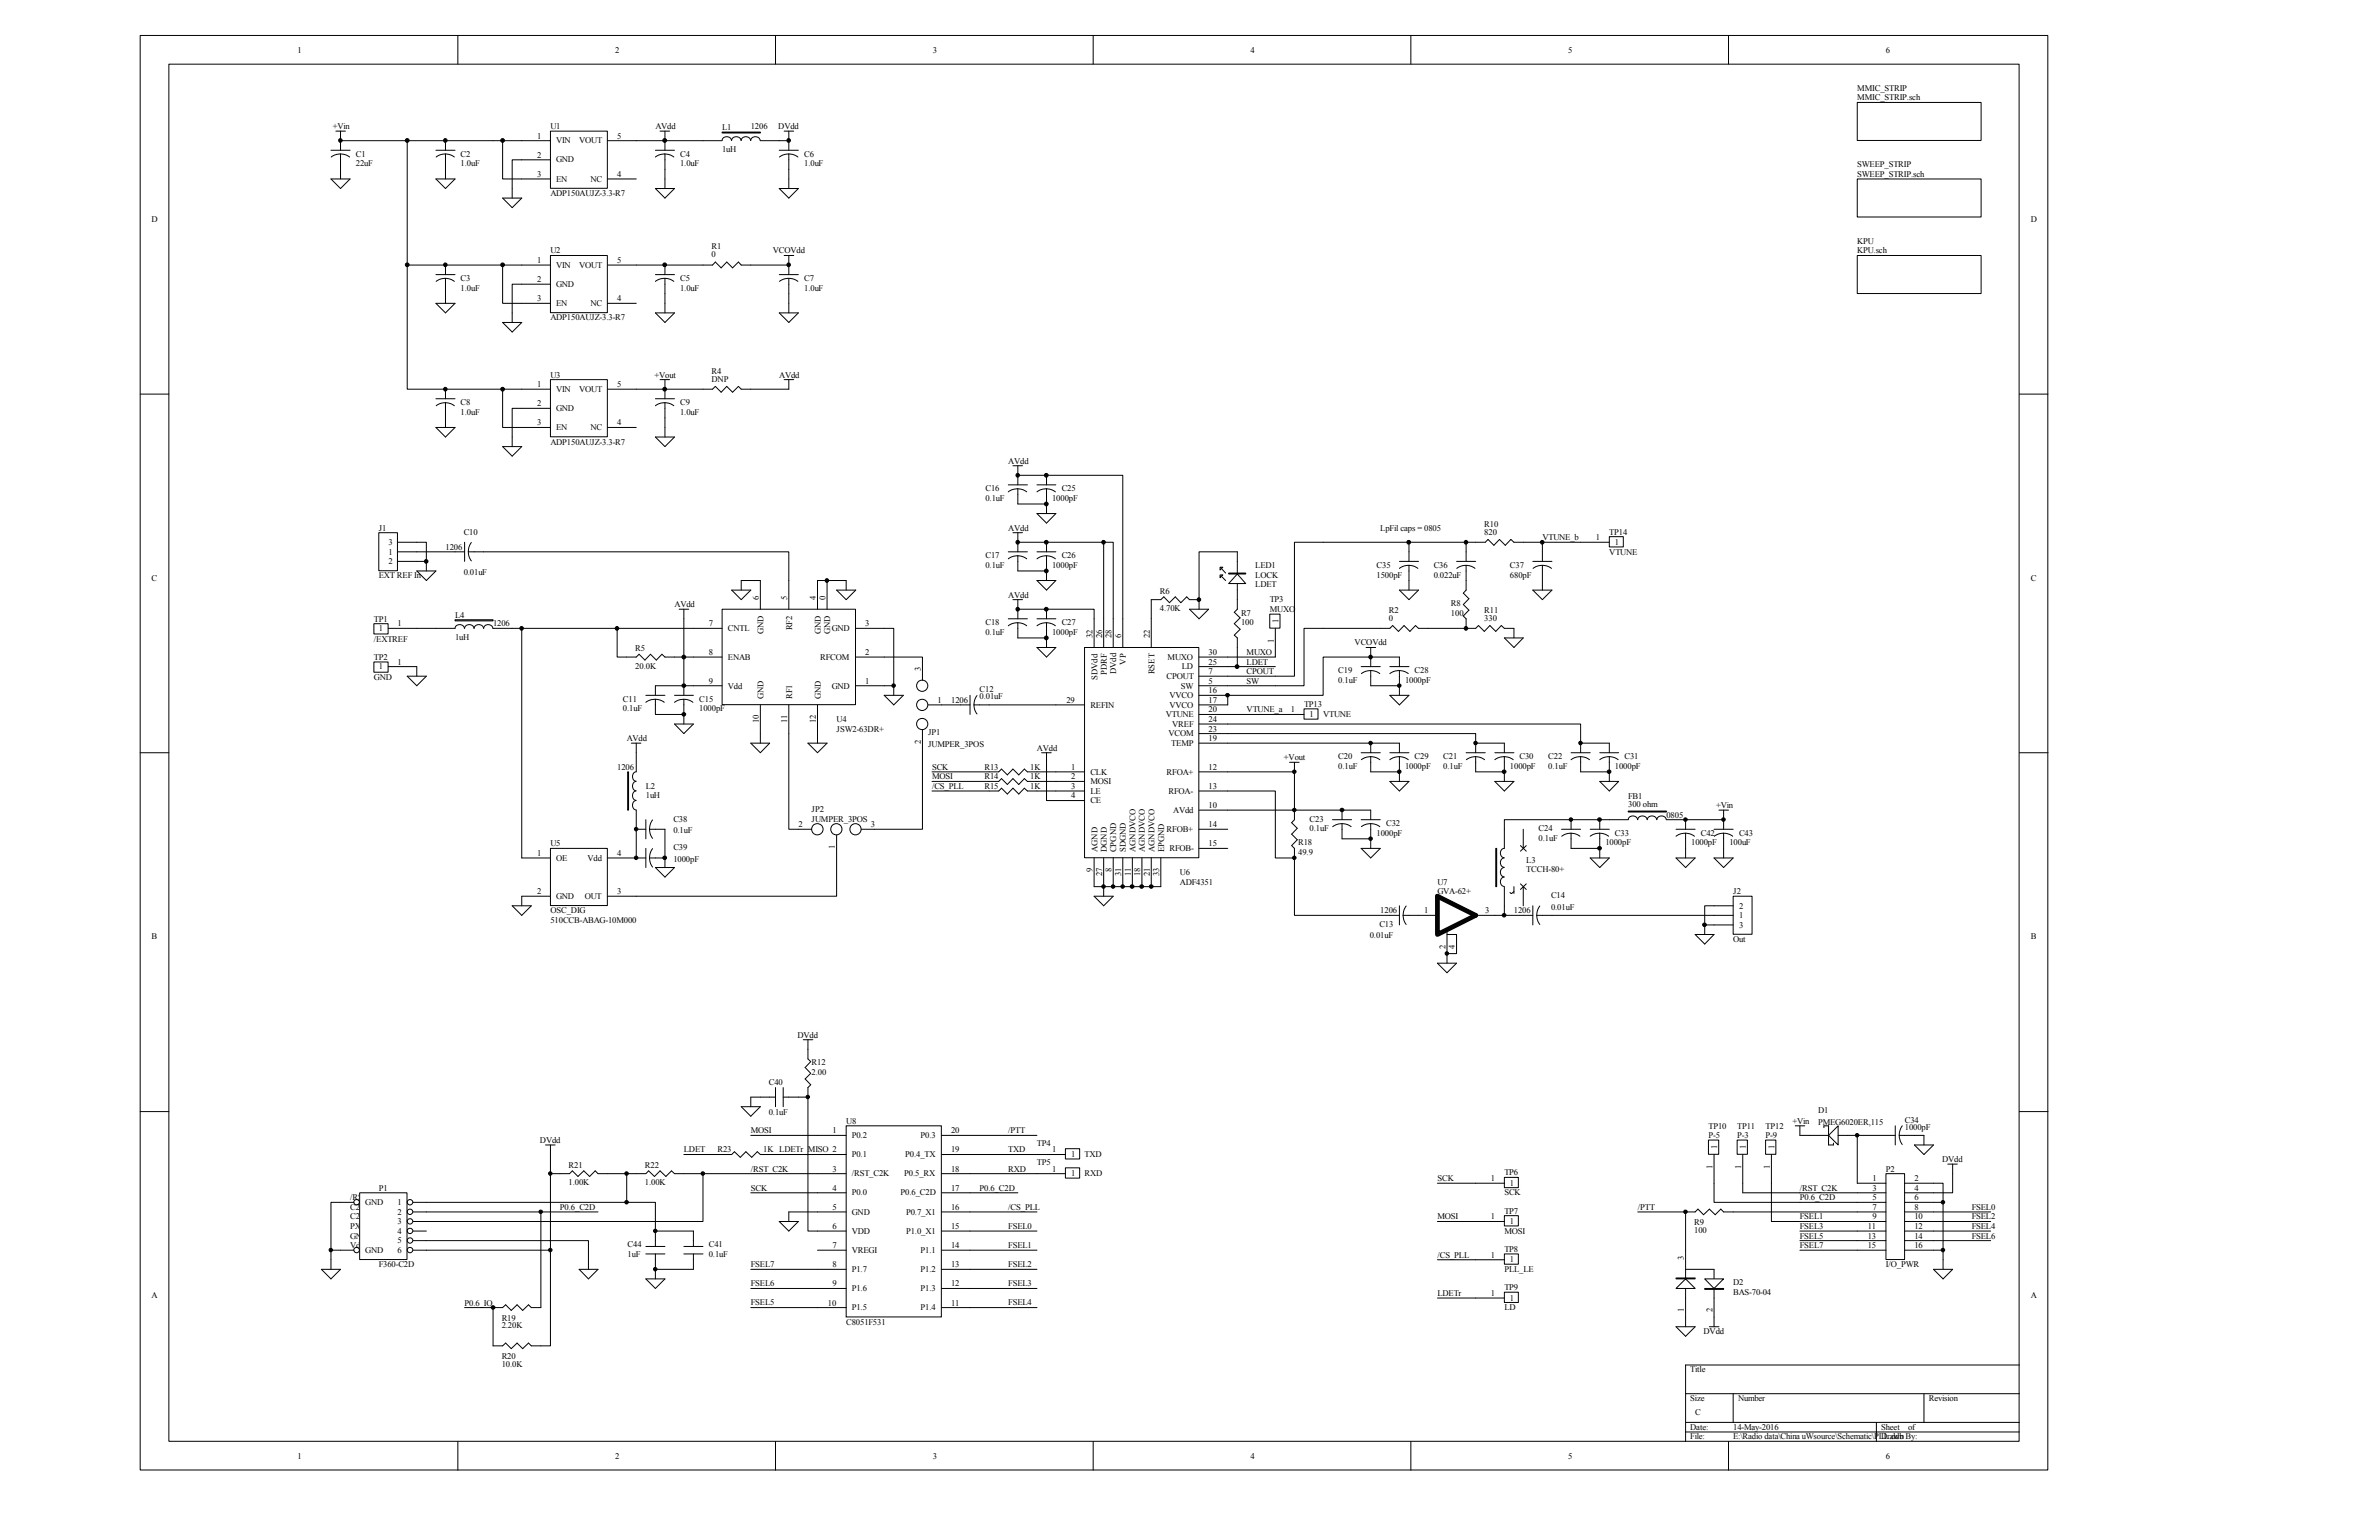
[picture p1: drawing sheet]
<svg xmlns="http://www.w3.org/2000/svg" width="432mm" height="279mm" viewBox="0 0 432 279" stroke-linecap="round" stroke-linejoin="round" font-family="sans-serif">
<defs><g id="words">
<g font-size="1.6" fill="#020202">
<text x="54" y="9.5">1</text>
<text x="111.7" y="9.5">2</text>
<text x="169.3" y="9.5">3</text>
<text x="227" y="9.5">4</text>
<text x="284.6" y="9.5">5</text>
<text x="342.3" y="9.5">6</text>
<text x="337.1" y="16.5">MMIC_STRIP</text>
<text x="60.4" y="23.4">+Vin</text>
<text x="99.9" y="23.4">U1</text>
<text x="119" y="23.4">AVdd</text>
<text x="131.1" y="23.6">L1</text>
<text x="136.3" y="23.4">1206</text>
<text x="141.3" y="23.4">DVdd</text>
<text x="337.1" y="18.2">MMIC_STRIP.sch</text>
<text x="64.6" y="28.4">C1</text>
<text x="83.6" y="28.4">C2</text>
<text x="97.5" y="25.1">1</text>
<text x="97.5" y="28.6">2</text>
<text x="100.9" y="26">VIN</text>
<text x="100.9" y="29.5">GND</text>
<text x="105.1" y="26">VOUT</text>
<text x="112" y="25.1">5</text>
<text x="123.4" y="28.4">C4</text>
<text x="131.1" y="27.6">1uH</text>
<text x="146" y="28.4">C6</text>
<text x="64.6" y="30.2">22uF</text>
<text x="83.6" y="30.2">1.0uF</text>
<text x="97.5" y="32.1">3</text>
<text x="99.9" y="35.6">ADP150AUJZ-3.3-R7</text>
<text x="100.9" y="32.9">EN</text>
<text x="107.2" y="32.9">NC</text>
<text x="112" y="32.1">4</text>
<text x="123.4" y="30.2">1.0uF</text>
<text x="146" y="30.2">1.0uF</text>
<text x="337.1" y="30.4">SWEEP_STRIP</text>
<text x="337.1" y="32.1">SWEEP_STRIP.sch</text>
<text x="27.5" y="40.2">D</text>
<text x="368.6" y="40.2">D</text>
<text x="97.5" y="47.7">1</text>
<text x="99.9" y="46">U2</text>
<text x="112" y="47.7">5</text>
<text x="129.2" y="45.3">R1</text>
<text x="129.2" y="46.7">0</text>
<text x="140.3" y="46">VCOVdd</text>
<text x="337.1" y="44.2">KPU</text>
<text x="337.1" y="46">KPU.sch</text>
<text x="83.6" y="51">C3</text>
<text x="83.6" y="52.7">1.0uF</text>
<text x="97.5" y="51.2">2</text>
<text x="100.9" y="48.6">VIN</text>
<text x="100.9" y="52">GND</text>
<text x="105.1" y="48.6">VOUT</text>
<text x="123.4" y="51">C5</text>
<text x="123.4" y="52.7">1.0uF</text>
<text x="146" y="51">C7</text>
<text x="146" y="52.7">1.0uF</text>
<text x="97.5" y="54.7">3</text>
<text x="99.9" y="58.1">ADP150AUJZ-3.3-R7</text>
<text x="100.9" y="55.5">EN</text>
<text x="107.2" y="55.5">NC</text>
<text x="112" y="54.7">4</text>
<text x="97.5" y="70.2">1</text>
<text x="99.9" y="68.5">U3</text>
<text x="100.9" y="71.1">VIN</text>
<text x="105.1" y="71.1">VOUT</text>
<text x="112" y="70.2">5</text>
<text x="118.8" y="68.5">+Vout</text>
<text x="129.2" y="67.8">R4</text>
<text x="129.2" y="69.2">DNP</text>
<text x="141.4" y="68.5">AVdd</text>
<text x="83.6" y="73.5">C8</text>
<text x="83.6" y="75.3">1.0uF</text>
<text x="97.5" y="73.7">2</text>
<text x="97.5" y="77.2">3</text>
<text x="100.9" y="74.6">GND</text>
<text x="112" y="77.2">4</text>
<text x="123.4" y="73.5">C9</text>
<text x="123.4" y="75.3">1.0uF</text>
<text x="99.9" y="80.6">ADP150AUJZ-3.3-R7</text>
<text x="100.9" y="78.1">EN</text>
<text x="107.2" y="78.1">NC</text>
<text x="178.9" y="89.2">C16</text>
<text x="183" y="84.1">AVdd</text>
<text x="192.7" y="89.2">C25</text>
<text x="178.9" y="90.9">0.1uF</text>
<text x="191" y="90.9">1000pF</text>
<text x="269.4" y="95.6">R10</text>
<text x="68.7" y="96.3">J1</text>
<text x="70.5" y="100.6">1</text>
<text x="70.5" y="98.9">3</text>
<text x="80.9" y="99.7">1206</text>
<text x="84.2" y="97">C10</text>
<text x="178.9" y="101.3">C17</text>
<text x="183" y="96.3">AVdd</text>
<text x="192.7" y="101.3">C26</text>
<text x="250.5" y="96.3">LpFil caps = 0805</text>
<text x="269.4" y="97">820</text>
<text x="280" y="98">VTUNE_b</text>
<text x="289.6" y="98">1</text>
<text x="292.1" y="97">TP14</text>
<text x="292.1" y="100.6">VTUNE</text>
<text x="293.1" y="98.9">1</text>
<text x="27.5" y="105.3">C</text>
<text x="68.7" y="104.9">EXT REF In</text>
<text x="70.5" y="102.4">2</text>
<text x="84.2" y="104.3">0.01uF</text>
<text x="178.9" y="103">0.1uF</text>
<text x="191" y="103">1000pF</text>
<text x="210.5" y="107.7">R6</text>
<text x="227.8" y="103">LED1</text>
<text x="227.8" y="104.8">LOCK</text>
<text x="227.8" y="106.5">LDET</text>
<text x="249.9" y="103">C35</text>
<text x="249.9" y="104.8">1500pF</text>
<text x="260.2" y="103">C36</text>
<text x="260.2" y="104.8">0.022uF</text>
<text x="274.1" y="103">C37</text>
<text x="274.1" y="104.8">680pF</text>
<text x="368.6" y="105.3">C</text>
<text x="67.9" y="112.8">TP1</text>
<text x="72.2" y="113.6">1</text>
<text x="82.6" y="112.1">L4</text>
<text x="89.5" y="113.6">1206</text>
<text x="122.4" y="110.2">AVdd</text>
<text x="128.7" y="113.6">7</text>
<text x="137.7" y="108.8" transform="rotate(-90 137.7 108.8)">6</text>
<text x="142.9" y="108.8" transform="rotate(-90 142.9 108.8)">5</text>
<text x="148.1" y="108.8" transform="rotate(-90 148.1 108.8)">4</text>
<text x="149.8" y="108.8" transform="rotate(-90 149.8 108.8)">0</text>
<text x="157" y="113.6">3</text>
<text x="178.9" y="113.5">C18</text>
<text x="183" y="108.4">AVdd</text>
<text x="192.7" y="113.5">C27</text>
<text x="210.5" y="110.9">4.70K</text>
<text x="225.3" y="111.7">R7</text>
<text x="225.3" y="113.5">100</text>
<text x="230.5" y="109.3">TP3</text>
<text x="230.5" y="111">MUXO</text>
<text x="232.1" y="113" transform="rotate(-90 232.1 113)">1</text>
<text x="252.1" y="111.2">R2</text>
<text x="252.1" y="112.6">0</text>
<text x="263.4" y="110">R8</text>
<text x="263.4" y="111.7">100</text>
<text x="269.4" y="111.2">R11</text>
<text x="269.4" y="112.6">330</text>
<text x="67.9" y="116.4">/EXTREF</text>
<text x="67.9" y="119.7">TP2</text>
<text x="68.7" y="114.5">1</text>
<text x="82.6" y="116.1">1uH</text>
<text x="115.3" y="118.2">R5</text>
<text x="128.7" y="118.8">8</text>
<text x="132.1" y="114.5">CNTL</text>
<text x="132.1" y="119.7">ENAB</text>
<text x="138.6" y="115.1" transform="rotate(-90 138.6 115.1)">GND</text>
<text x="143.8" y="114.4" transform="rotate(-90 143.8 114.4)">RF2</text>
<text x="148.9" y="119.7">RFCOM</text>
<text x="149" y="115.1" transform="rotate(-90 149 115.1)">GND</text>
<text x="150.7" y="115.1" transform="rotate(-90 150.7 115.1)">GND</text>
<text x="151" y="114.5">GND</text>
<text x="157" y="118.8">2</text>
<text x="178.9" y="115.2">0.1uF</text>
<text x="191" y="115.2">1000pF</text>
<text x="198.3" y="115.7" transform="rotate(-90 198.3 115.7)">32</text>
<text x="200" y="115.7" transform="rotate(-90 200 115.7)">26</text>
<text x="201.8" y="115.7" transform="rotate(-90 201.8 115.7)">28</text>
<text x="203.5" y="115.7" transform="rotate(-90 203.5 115.7)">6</text>
<text x="208.7" y="115.7" transform="rotate(-90 208.7 115.7)">22</text>
<text x="211.9" y="119.7">MUXO</text>
<text x="219.4" y="118.8">30</text>
<text x="226.3" y="118.8">MUXO</text>
<text x="231.2" y="116.6" transform="rotate(-90 231.2 116.6)">1</text>
<text x="245.9" y="117.1">VCOVdd</text>
<text x="67.9" y="123.4">GND</text>
<text x="68.7" y="121.5">1</text>
<text x="72.2" y="120.6">1</text>
<text x="115.3" y="121.3">20.0K</text>
<text x="128.7" y="124">9</text>
<text x="132.1" y="124.9">Vdd</text>
<text x="151" y="124.9">GND</text>
<text x="157" y="124">1</text>
<text x="167.1" y="121.7" transform="rotate(-90 167.1 121.7)">3</text>
<text x="177.8" y="125.6">C12</text>
<text x="199.2" y="123.4" transform="rotate(-90 199.2 123.4)">SDVdd</text>
<text x="200.9" y="122.5" transform="rotate(-90 200.9 122.5)">PDRF</text>
<text x="202.6" y="122.3" transform="rotate(-90 202.6 122.3)">DVdd</text>
<text x="204.3" y="120.6" transform="rotate(-90 204.3 120.6)">VP</text>
<text x="209.5" y="122.3" transform="rotate(-90 209.5 122.3)">RSET</text>
<text x="211.8" y="123.2">CPOUT</text>
<text x="214.3" y="124.9">SW</text>
<text x="214.5" y="121.5">LD</text>
<text x="219.4" y="122.3">7</text>
<text x="219.4" y="125.8">16</text>
<text x="219.4" y="120.6">25</text>
<text x="219.4" y="124">5</text>
<text x="226.3" y="122.3">CPOUT</text>
<text x="226.3" y="124">SW</text>
<text x="226.3" y="120.6">LDET</text>
<text x="242.9" y="122.1">C19</text>
<text x="242.9" y="123.9">0.1uF</text>
<text x="255" y="123.9">1000pF</text>
<text x="256.8" y="122.1">C28</text>
<text x="113.1" y="127.3">C11</text>
<text x="113.1" y="129.1">0.1uF</text>
<text x="126.9" y="127.3">C15</text>
<text x="126.9" y="129.1">1000pF</text>
<text x="137.7" y="131.2" transform="rotate(-90 137.7 131.2)">10</text>
<text x="138.6" y="126.9" transform="rotate(-90 138.6 126.9)">GND</text>
<text x="142.9" y="131.2" transform="rotate(-90 142.9 131.2)">11</text>
<text x="143.8" y="126.9" transform="rotate(-90 143.8 126.9)">RF1</text>
<text x="148.1" y="131.2" transform="rotate(-90 148.1 131.2)">12</text>
<text x="149" y="126.9" transform="rotate(-90 149 126.9)">GND</text>
<text x="151.8" y="131">U4</text>
<text x="170.2" y="127.5">1</text>
<text x="172.6" y="127.5">1206</text>
<text x="177.8" y="126.8">0.01uF</text>
<text x="193.5" y="127.5">29</text>
<text x="197.9" y="128.4">REFIN</text>
<text x="211.6" y="130.1">VTUNE</text>
<text x="212.3" y="126.7">VVCO</text>
<text x="212.3" y="128.4">VVCO</text>
<text x="212.8" y="131.9">VREF</text>
<text x="219.4" y="127.5">17</text>
<text x="219.4" y="131">24</text>
<text x="219.4" y="129.2">20</text>
<text x="226.3" y="129.2">VTUNE_a</text>
<text x="234.3" y="129.2">1</text>
<text x="236.7" y="128.2">TP13</text>
<text x="237.7" y="130.1">1</text>
<text x="240.2" y="130.1">VTUNE</text>
<text x="113.7" y="134.5">AVdd</text>
<text x="151.8" y="132.7">JSW2-63DR+</text>
<text x="167.1" y="135" transform="rotate(-90 167.1 135)">2</text>
<text x="168.4" y="133.4">JP1</text>
<text x="168.4" y="135.5">JUMPER_3POS</text>
<text x="188.2" y="136.2">AVdd</text>
<text x="212.1" y="133.6">VCOM</text>
<text x="212.6" y="135.3">TEMP</text>
<text x="219.4" y="134.5">19</text>
<text x="219.4" y="132.7">23</text>
<text x="233" y="137.9">+Vout</text>
<text x="242.9" y="137.8">C20</text>
<text x="256.8" y="137.8">C29</text>
<text x="262" y="137.8">C21</text>
<text x="275.8" y="137.8">C30</text>
<text x="281" y="137.8">C22</text>
<text x="294.9" y="137.8">C31</text>
<text x="112" y="139.7">1206</text>
<text x="117.2" y="143.1">L2</text>
<text x="169.2" y="139.7">SCK</text>
<text x="169.2" y="141.4">MOSI</text>
<text x="169.2" y="143.1">/CS_PLL</text>
<text x="178.7" y="139.7">R13</text>
<text x="178.7" y="141.4">R14</text>
<text x="178.7" y="143.1">R15</text>
<text x="187" y="139.7">1K</text>
<text x="187" y="141.4">1K</text>
<text x="187" y="143.1">1K</text>
<text x="194.4" y="139.7">1</text>
<text x="194.4" y="141.4">2</text>
<text x="194.4" y="143.1">3</text>
<text x="197.9" y="140.5">CLK</text>
<text x="197.9" y="142.3">MOSI</text>
<text x="211.8" y="140.5">RFOA+</text>
<text x="219.4" y="139.7">12</text>
<text x="219.4" y="143.1">13</text>
<text x="242.9" y="139.5">0.1uF</text>
<text x="255" y="139.5">1000pF</text>
<text x="262" y="139.5">0.1uF</text>
<text x="274.1" y="139.5">1000pF</text>
<text x="281" y="139.5">0.1uF</text>
<text x="293.1" y="139.5">1000pF</text>
<text x="117.2" y="144.9">1uH</text>
<text x="122.2" y="149.1">C38</text>
<text x="147.3" y="147.3">JP2</text>
<text x="147.3" y="149.1">JUMPER_3POS</text>
<text x="194.4" y="144.9">4</text>
<text x="197.9" y="144">LE</text>
<text x="197.9" y="145.8">CE</text>
<text x="212.1" y="144">RFOA-</text>
<text x="212.9" y="147.5">AVdd</text>
<text x="219.4" y="146.6">10</text>
<text x="237.7" y="149.1">C23</text>
<text x="251.6" y="149.9">C32</text>
<text x="295.5" y="145">FB1</text>
<text x="295.5" y="146.4">300 ohm</text>
<text x="302.5" y="148.3">0805</text>
<text x="311.5" y="146.6">+Vin</text>
<text x="97.5" y="155.3">1</text>
<text x="99.9" y="153.5">U5</text>
<text x="112" y="155.3">4</text>
<text x="122.2" y="151.1">0.1uF</text>
<text x="122.2" y="154.3">C39</text>
<text x="144.9" y="150.1">2</text>
<text x="151.6" y="154.1" transform="rotate(-90 151.6 154.1)">1</text>
<text x="158.1" y="150.1">3</text>
<text x="199.2" y="154.6" transform="rotate(-90 199.2 154.6)">AGND</text>
<text x="200.9" y="154.6" transform="rotate(-90 200.9 154.6)">DGND</text>
<text x="202.6" y="154.6" transform="rotate(-90 202.6 154.6)">CPGND</text>
<text x="204.3" y="154.6" transform="rotate(-90 204.3 154.6)">SDGND</text>
<text x="206.1" y="154.6" transform="rotate(-90 206.1 154.6)">AGNDVCO</text>
<text x="207.8" y="154.6" transform="rotate(-90 207.8 154.6)">AGNDVCO</text>
<text x="209.5" y="154.6" transform="rotate(-90 209.5 154.6)">AGNDVCO</text>
<text x="211.3" y="154.6" transform="rotate(-90 211.3 154.6)">EPGND</text>
<text x="211.8" y="151">RFOB+</text>
<text x="212.3" y="154.4">RFOB-</text>
<text x="219.4" y="150.1">14</text>
<text x="219.4" y="153.5">15</text>
<text x="235.6" y="153.4">R18</text>
<text x="235.6" y="155.1">49.9</text>
<text x="237.7" y="150.8">0.1uF</text>
<text x="249.9" y="151.6">1000pF</text>
<text x="279.3" y="150.8">C24</text>
<text x="279.3" y="152.5">0.1uF</text>
<text x="291.4" y="153.4">1000pF</text>
<text x="293.1" y="151.6">C33</text>
<text x="307" y="153.4">1000pF</text>
<text x="308.7" y="151.6">C42</text>
<text x="313.9" y="153.4">100uF</text>
<text x="315.6" y="151.6">C43</text>
<text x="100.9" y="156.2">OE</text>
<text x="106.6" y="156.2">Vdd</text>
<text x="122.2" y="156.3">1000pF</text>
<text x="198.3" y="158.3" transform="rotate(-90 198.3 158.3)">9</text>
<text x="200" y="159" transform="rotate(-90 200 159)">27</text>
<text x="201.8" y="158.3" transform="rotate(-90 201.8 158.3)">8</text>
<text x="203.5" y="159" transform="rotate(-90 203.5 159)">31</text>
<text x="205.2" y="159" transform="rotate(-90 205.2 159)">11</text>
<text x="207" y="159" transform="rotate(-90 207 159)">18</text>
<text x="208.7" y="159" transform="rotate(-90 208.7 159)">21</text>
<text x="210.4" y="159" transform="rotate(-90 210.4 159)">33</text>
<text x="214.2" y="158.8">U6</text>
<text x="214.2" y="160.5">ADF4351</text>
<text x="260.9" y="160.5">U7</text>
<text x="277" y="156.5">L3</text>
<text x="277" y="158.2">TCCH-80+</text>
<text x="97.5" y="162.2">2</text>
<text x="99.9" y="165.7">OSC_DIG</text>
<text x="99.9" y="167.4">510CCB-ABAG-10M000</text>
<text x="100.9" y="163.1">GND</text>
<text x="106.1" y="163.1">OUT</text>
<text x="112" y="162.2">3</text>
<text x="250.5" y="165.7">1206</text>
<text x="258.5" y="165.7">1</text>
<text x="260.9" y="162.2">GVA-62+</text>
<text x="269.6" y="165.7">3</text>
<text x="274.8" y="165.7">1206</text>
<text x="281.5" y="162.9">C14</text>
<text x="281.5" y="165">0.01uF</text>
<text x="314.6" y="162.2">J2</text>
<text x="315.6" y="166.6">1</text>
<text x="315.6" y="164.8">2</text>
<text x="27.5" y="170.4">B</text>
<text x="248.6" y="170.2">0.01uF</text>
<text x="250.4" y="168.1">C13</text>
<text x="262.3" y="172.2" transform="rotate(-90 262.3 172.2)">2</text>
<text x="264.1" y="172.2" transform="rotate(-90 264.1 172.2)">4</text>
<text x="314.6" y="170.9">Out</text>
<text x="315.6" y="168.3">3</text>
<text x="368.6" y="170.4">B</text>
<text x="144.7" y="188.3">DVdd</text>
<text x="139.5" y="196.8">C40</text>
<text x="147.3" y="193.3">R12</text>
<text x="147.3" y="195">2.00</text>
<text x="139.5" y="202.3">0.1uF</text>
<text x="153.6" y="203.9">U8</text>
<text x="325.3" y="203.9">+Vin</text>
<text x="330" y="202">D1</text>
<text x="345.7" y="203.7">C34</text>
<text x="98" y="207.3">DVdd</text>
<text x="124.1" y="209.1">LDET</text>
<text x="130.2" y="209.1">R23</text>
<text x="136.3" y="205.6">MOSI</text>
<text x="138.5" y="209.1">1K LDETr MISO 2</text>
<text x="151.1" y="205.6">1</text>
<text x="154.6" y="206.5">P0.2</text>
<text x="154.6" y="209.9">P0.1</text>
<text x="164.3" y="209.9">P0.4_TX</text>
<text x="167.1" y="206.5">P0.3</text>
<text x="172.6" y="209.1">19</text>
<text x="172.6" y="205.6">20</text>
<text x="183" y="205.6">/PTT</text>
<text x="183" y="209.1">TXD</text>
<text x="188.2" y="207.9">TP4</text>
<text x="191" y="209.1">1</text>
<text x="194.4" y="209.9">1</text>
<text x="196.8" y="209.9">TXD</text>
<text x="310.1" y="204.8">TP10</text>
<text x="310.1" y="206.5">P-5</text>
<text x="311.7" y="208.4" transform="rotate(-90 311.7 208.4)">1</text>
<text x="315.3" y="204.8">TP11</text>
<text x="315.3" y="206.5">P-3</text>
<text x="316.9" y="208.4" transform="rotate(-90 316.9 208.4)">1</text>
<text x="320.5" y="204.8">TP12</text>
<text x="320.5" y="206.5">P-9</text>
<text x="322.1" y="208.4" transform="rotate(-90 322.1 208.4)">1</text>
<text x="330" y="204">PMEG6020ER,115</text>
<text x="345.7" y="204.9">1000pF</text>
<text x="103.2" y="211.9">R21</text>
<text x="103.2" y="215">1.00K</text>
<text x="117.1" y="211.9">R22</text>
<text x="117.1" y="215">1.00K</text>
<text x="136.3" y="212.6">/RST_C2K</text>
<text x="151.1" y="212.6">3</text>
<text x="154.6" y="213.4">/RST_C2K</text>
<text x="164.1" y="213.4">P0.5_RX</text>
<text x="172.6" y="212.6">18</text>
<text x="183" y="212.6">RXD</text>
<text x="188.2" y="211.3">TP5</text>
<text x="191" y="212.6">1</text>
<text x="194.4" y="213.4">1</text>
<text x="196.8" y="213.4">RXD</text>
<text x="260.9" y="214.3">SCK</text>
<text x="270.6" y="214.3">1</text>
<text x="273" y="213.2">TP6</text>
<text x="274.1" y="215.1">1</text>
<text x="310.9" y="212" transform="rotate(-90 310.9 212)">1</text>
<text x="316" y="212" transform="rotate(-90 316 212)">1</text>
<text x="321.2" y="212" transform="rotate(-90 321.2 212)">1</text>
<text x="339.9" y="214.3">1</text>
<text x="342.3" y="212.6">P2</text>
<text x="347.5" y="214.3">2</text>
<text x="352.5" y="210.8">DVdd</text>
<text x="63.5" y="217.8">/RST</text>
<text x="63.5" y="219.5">C2D</text>
<text x="63.5" y="221.2">C2CK</text>
<text x="66.3" y="218.6">GND</text>
<text x="68.7" y="216">P1</text>
<text x="72.2" y="218.6">1</text>
<text x="72.2" y="220.3">2</text>
<text x="101.6" y="219.5">P0.6_C2D</text>
<text x="136.3" y="216">SCK</text>
<text x="151.1" y="216">4</text>
<text x="151.1" y="219.5">5</text>
<text x="154.6" y="216.9">P0.0</text>
<text x="154.6" y="220.3">GND</text>
<text x="163.4" y="216.9">P0.6_C2D</text>
<text x="164.5" y="220.3">P0.7_X1</text>
<text x="172.6" y="216">17</text>
<text x="172.6" y="219.5">16</text>
<text x="177.8" y="216">P0.6_C2D</text>
<text x="183" y="219.5">/CS_PLL</text>
<text x="260.9" y="221.2">MOSI</text>
<text x="270.6" y="221.2">1</text>
<text x="273" y="216.9">SCK</text>
<text x="273" y="220.2">TP7</text>
<text x="297.3" y="219.5">/PTT</text>
<text x="326.7" y="217.8">P0.6_C2D</text>
<text x="326.7" y="216">/RST_C2K</text>
<text x="326.7" y="221.2">FSEL1</text>
<text x="339.9" y="216">3</text>
<text x="339.9" y="217.8">5</text>
<text x="339.9" y="219.5">7</text>
<text x="339.9" y="221.2">9</text>
<text x="347.5" y="216">4</text>
<text x="347.5" y="217.8">6</text>
<text x="347.5" y="219.5">8</text>
<text x="347.5" y="221.2">10</text>
<text x="357.9" y="221.2">FSEL2</text>
<text x="357.9" y="219.5">FSEL0</text>
<text x="63.5" y="223">PX.Y</text>
<text x="63.5" y="224.7">GND</text>
<text x="63.5" y="226.4">Vdd</text>
<text x="66.3" y="227.3">GND</text>
<text x="72.2" y="222.1">3</text>
<text x="72.2" y="223.8">4</text>
<text x="72.2" y="225.6">5</text>
<text x="72.2" y="227.3">6</text>
<text x="113.9" y="226.3">C44</text>
<text x="128.7" y="226.3">C41</text>
<text x="151.1" y="223">6</text>
<text x="151.1" y="226.4">7</text>
<text x="154.6" y="223.8">VDD</text>
<text x="154.6" y="227.3">VREGI</text>
<text x="164.5" y="223.8">P1.0_X1</text>
<text x="167.1" y="227.3">P1.1</text>
<text x="172.6" y="223">15</text>
<text x="172.6" y="226.4">14</text>
<text x="183" y="226.4">FSEL1</text>
<text x="183" y="223">FSEL0</text>
<text x="273" y="223.8">MOSI</text>
<text x="273" y="227.1">TP8</text>
<text x="274.1" y="222.1">1</text>
<text x="307.5" y="222.3">R9</text>
<text x="307.5" y="223.6">100</text>
<text x="326.7" y="226.4">FSEL7</text>
<text x="326.7" y="224.7">FSEL5</text>
<text x="326.7" y="223">FSEL3</text>
<text x="339" y="223">11</text>
<text x="339" y="224.7">13</text>
<text x="339" y="226.4">15</text>
<text x="347.5" y="223">12</text>
<text x="347.5" y="224.7">14</text>
<text x="347.5" y="226.4">16</text>
<text x="357.9" y="224.7">FSEL6</text>
<text x="357.9" y="223">FSEL4</text>
<text x="68.7" y="229.9">F360-C2D</text>
<text x="113.9" y="228">1uF</text>
<text x="128.7" y="228">0.1uF</text>
<text x="136.3" y="229.9">FSEL7</text>
<text x="136.3" y="233.4">FSEL6</text>
<text x="151.1" y="229.9">8</text>
<text x="151.1" y="233.4">9</text>
<text x="154.6" y="230.8">P1.7</text>
<text x="167.1" y="230.8">P1.2</text>
<text x="172.6" y="233.4">12</text>
<text x="172.6" y="229.9">13</text>
<text x="183" y="233.4">FSEL3</text>
<text x="183" y="229.9">FSEL2</text>
<text x="260.9" y="228.2">/CS_PLL</text>
<text x="270.6" y="228.2">1</text>
<text x="273" y="230.8">PLL_LE</text>
<text x="274.1" y="229">1</text>
<text x="305.6" y="228.6" transform="rotate(-90 305.6 228.6)">3</text>
<text x="314.6" y="233.2">D2</text>
<text x="342.3" y="229.9">I/O_PWR</text>
<text x="27.5" y="235.5">A</text>
<text x="84.3" y="236.9">P0.6_IO</text>
<text x="91.1" y="239.6">R19</text>
<text x="136.3" y="236.9">FSEL5</text>
<text x="150.3" y="236.9">10</text>
<text x="154.6" y="234.2">P1.6</text>
<text x="154.6" y="237.7">P1.5</text>
<text x="167.1" y="237.7">P1.4</text>
<text x="167.1" y="234.2">P1.3</text>
<text x="172.6" y="236.9">11</text>
<text x="183" y="236.9">FSEL4</text>
<text x="260.9" y="235.1">LDETr</text>
<text x="270.6" y="235.1">1</text>
<text x="273" y="234.1">TP9</text>
<text x="273" y="237.7">LD</text>
<text x="274.1" y="236">1</text>
<text x="305.6" y="238.1" transform="rotate(-90 305.6 238.1)">1</text>
<text x="310.9" y="238.1" transform="rotate(-90 310.9 238.1)">2</text>
<text x="314.6" y="235">BAS-70-04</text>
<text x="368.6" y="235.5">A</text>
<text x="91.1" y="241">2.20K</text>
<text x="153.6" y="240.3">C8051F531</text>
<text x="309.2" y="242.1">DVdd</text>
<text x="91.1" y="246.5">R20</text>
<text x="91.1" y="247.9">10.0K</text>
<text x="306.8" y="249">Title</text>
<text x="306.8" y="254.2">Size</text>
<text x="307.7" y="256.8">C</text>
<text x="315.5" y="254.2">Number</text>
<text x="350.1" y="254.2">Revision</text>
<text x="306.8" y="259.4">Date:</text>
<text x="306.8" y="261.2">File:</text>
<text x="314.6" y="259.4">14-May-2016</text>
<text x="314.6" y="261.2">E:\Radio data\China uWsource\Schematic\PLL.ddb</text>
<text x="341.4" y="261.2">Drawn By:</text>
<text x="341.4" y="259.4">Sheet</text>
<text x="346.3" y="259.4">of</text>
<text x="54" y="264.6">1</text>
<text x="111.7" y="264.6">2</text>
<text x="169.3" y="264.6">3</text>
<text x="227" y="264.6">4</text>
<text x="284.6" y="264.6">5</text>
<text x="342.3" y="264.6">6</text>
</g>
</g></defs>
<g fill="none" stroke="#020202" stroke-width=".18">
<path d="M25.4 6.4h346.3v260.3h-346.3zM30.6 11.6h335.9v249.9h-335.9zM83.1 6.4v5.2M140.8 6.4v5.2M198.4 6.4v5.2M256.1 6.4v5.2M313.7 6.4v5.2M25.4 71.5h5.2M366.5 71.5h5.2M25.4 136.6h5.2M366.5 136.6h5.2M25.4 201.7h5.2"/>
<path d="M366.5 201.7h5.2M305.9 252.9h60.6M305.9 258.1h60.6M305.9 259.8h60.6M314.6 252.9v5.2M340.6 258.1v3.4M349.2 252.9v5.2M366.5 247.6h-60.6v13.9M83.1 261.5v5.2M140.8 261.5v5.2M198.4 261.5v5.2M256.1 261.5v5.2"/>
<path d="M313.7 261.5v5.2"/>
</g>
<path d="M196.9 117.5h20.7v38.1h-20.7z" fill="#fff"/>
<g fill="none" stroke="#020202" stroke-width=".18">
<path d="M196.8 117.5h20.8v38.1h-20.8zM198.6 112.3v5.2M200.3 112.3v5.2M202.1 112.3v5.2M203.8 112.3v5.2M209 112.3v5.2M217.6 119.2h5.2M191.6 127.9h5.2M217.6 124.4h5.2M217.6 122.7h5.2M217.6 126.2h5.2M217.6 127.9h5.2"/>
<path d="M217.6 134.8h5.2M217.6 129.6h5.2M217.6 133.1h5.2M217.6 131.4h5.2M217.6 120.9h5.2M191.6 140h5.2M191.6 141.8h5.2M191.6 143.5h5.2M191.6 145.2h5.2M198.6 155.7v5.2M200.3 155.7v5.2M202.1 155.7v5.2"/>
<path d="M203.8 155.7v5.2M205.5 155.7v5.2M207.3 155.7v5.2M209 155.7v5.2M210.7 155.7v5.2M217.6 140h5.2M217.6 143.5h5.2M217.6 147h5.2M217.6 150.5h5.2M217.6 153.9h5.2"/>
</g>
<path d="M99.9 23.8h10.3v10.4h-10.3z" fill="#fff"/>
<path d="M94.7 25.5h5.2M94.7 29h5.2M94.7 32.5h5.2M99.9 23.8h10.3v10.4h-10.3zM110.3 25.5h5.2M110.3 32.5h5.2" fill="none" stroke="#020202" stroke-width=".18"/>
<path d="M99.9 46.4h10.3v10.3h-10.3z" fill="#fff"/>
<g fill="none" stroke="#020202" stroke-width=".18">
<path d="M60.1 27.3h3.4M60.1 32.5h3.4l-1.7 1.7zM61 23.8h1.7M61.8 27.9l1 .2 .7 .4M61.8 27.9l-1.1 .2-.6 .4M61.8 23.8v3.5M61.8 27.9v4.6M61.8 25.5h29.4M73.9 25.5v22.6h17.3M79.1 27.3h3.5M79.1 32.5h3.5l-1.7 1.7zM79.2 28.5a2.75 2.75 0 0 1 3.3 0"/>
<path d="M80.9 25.5v1.8M80.9 27.9v4.6M91.2 35.9h3.5l-1.7 1.8zM94.7 29h-1.7v6.9M94.7 25.5h-3.5v7h3.5M115.5 25.5h5.2M119 28.5a2.81 2.81 0 0 1 3.3 0M119 27.3h3.4M119 34.2h3.4l-1.7 1.7zM119.8 23.8h1.7M120.7 23.8v3.5M120.7 27.9v6.3"/>
<path d="M79.1 55h3.5l-1.7 1.8zM79.1 49.8h3.5M79.2 51.1a2.75 2.75 0 0 1 3.3 0M80.9 48.1v1.7M80.9 50.5v4.5M91.2 58.5h3.5l-1.7 1.7zM99.9 46.4h10.3v10.3h-10.3zM99.9 51.6h-6.9v6.9M99.9 48.1h-8.7v6.9h8.7M110.3 48.1h10.4v1.7M110.3 55h5.2M119 51.1a2.81 2.81 0 0 1 3.3 0"/>
<path d="M119 49.8h3.4M120.7 50.5v2.8M141.4 56.8h3.5l-1.7 1.7zM142.3 46.4h1.8M143.2 46.4v1.7M143.2 53.3v3.5"/>
</g>
<path d="M99.9 68.9h10.3v10.3h-10.3z" fill="#fff"/>
<g fill="none" stroke="#020202" stroke-width=".18">
<path d="M73.9 48.1v22.5h17.3M79.1 77.6h3.5l-1.7 1.7zM79.1 72.3h3.5M79.2 73.6a2.75 2.75 0 0 1 3.3 0M80.9 70.6v1.7M80.9 73.1v4.5M99.9 68.9h10.3v10.3h-10.3zM99.9 74.1h-6.9v6.9M99.9 70.6h-8.7v7h8.7M110.3 70.6h10.4M110.3 77.6h5.2M119 73.6a2.81 2.81 0 0 1 3.3 0"/>
<path d="M119 72.3h3.4M119 79.3h3.4l-1.7 1.7zM119.8 68.9h1.7M120.7 68.9v3.4M120.7 73.1v6.2M91.2 81h3.5l-1.7 1.8z"/>
</g>
<path d="M131.1 110.6h24.2v17.2h-24.2z" fill="#fff"/>
<g fill="none" stroke="#020202" stroke-width=".18">
<path d="M125.9 119.2h5.2M125.9 114h5.2M131.1 110.5h24.2v17.3h-24.2zM138 105.3v5.2M143.2 105.3v5.2M148.4 105.3v5.2M150.1 105.3v5.2M155.3 119.2h5.2M155.3 114h5.2M125.9 124.4h5.2M138 127.9v5.2M143.2 127.9v5.2"/>
<path d="M148.4 127.9v5.2M155.3 124.4h5.2"/>
</g>
<path d="M99.9 154h10.3v10.3h-10.3z" fill="#fff"/>
<g fill="none" stroke="#020202" stroke-width=".18">
<path d="M75.6 98.4h1.8v3.5h-1.8M75.6 103.6h3.5l-1.7 1.7zM77.4 101.9v1.7M132.8 107.1h3.5l-1.8 1.7zM138 105.3h-3.5v1.8M148.4 105.3h5.2v1.8M151.8 107.1h3.5l-1.7 1.7zM160.5 114h1.7v10.4h-1.7M115.5 136.6v3.4M136.3 134.8h3.4l-1.7 1.8zM138 133.1v1.7M146.6 134.8h3.5l-1.7 1.8z"/>
<path d="M148.4 133.1v1.7M160.5 126.2h3.5l-1.8 1.7zM162.2 124.4v1.8M94.7 155.7h5.2M99.9 153.9h10.3v10.4h-10.3zM110.3 155.7h5.2M115.5 147v3.5M151.8 153.9v8.7h-41.5M93 164.3h3.4l-1.7 1.8zM99.9 162.6h-5.2v1.7"/>
</g>
<path d="M113.9 140h.2v7h-.2z" fill-rule="evenodd" fill="#fff"/>
<g fill="none" stroke="#020202" stroke-width=".18">
<path d="M114.6 134.8h1.7M115.5 134.8v1.8M113.9 140h.2v7h-.2zM115.4 145.2a.88 .88 0 0 0-.6 .9 .88 .88 0 0 0 .6 .8M115.4 143.5a.88 .88 0 0 0-.6 .9 .88 .88 0 0 0 .6 .8M115.4 141.8a.88 .88 0 0 0-.6 .8 .88 .88 0 0 0 .6 .9M115.4 140a.88 .88 0 0 0-.6 .9 .88 .88 0 0 0 .6 .8M117.2 148.7v3.5M117.2 153.9v3.5M117.2 150.5h-1.7v5.2h1.7M117.9 150.5l.2 1 .3 .6M117.9 155.7l.2 1 .3 .6"/>
<path d="M117.9 150.5h2.8v6.9M117.9 155.7h2.8M118.4 148.8l-.3 .6-.2 1.1M118.4 154l-.3 .6-.2 1.1M119 157.4h3.4l-1.7 1.7z"/>
</g>
<circle cx="115.5" cy="155.6" r=".32" fill="#020202"/>
<g fill="none" stroke="#020202" stroke-width=".18">
<path d="M123.3 110.5h1.7M124.1 110.5v8.7h1.8M124.1 119.2v5.2h1.8"/>
<circle cx="115.5" cy="155.6" r=".32"/>
</g>
<path d="M67.9 113.2h2.5v1.8h-2.5z" fill="#fff"/>
<path d="M67.9 113.2h2.5v1.8h-2.5zM70.5 114h5.1" fill="none" stroke="#020202" stroke-width=".18"/>
<path d="M67.9 120.1h2.5v1.9h-2.5z" fill="#fff"/>
<g fill="none" stroke="#020202" stroke-width=".18">
<path d="M84.3 98.4v3.5M85.6 98.4l-.4 .6-.2 1.1M183 89.2a2.81 2.81 0 0 1 3.4 0M183 88h3.5M183.9 96.6h1.7M183.9 84.5h1.7M184.7 84.5v3.5M184.7 88.7v2.7h5.2M184.7 96.6v3.5M184.7 98.4h5.2M184.7 86.2h5.2M188.2 89.2a2.82 2.82 0 0 1 3.4 0"/>
<path d="M188.2 88h3.4M188.2 93.2h3.4l-1.7 1.7zM189.9 98.4h10.4v13.9M189.9 86.2h13.9v26.1M189.9 86.2v1.8M189.9 88.7v4.5M189.9 98.4v1.7M200.3 98.4h1.8v13.9M75.6 100.1h8.7M85 100.1l.2 1.1 .4 .6M85 100.1h58.2v5.2M93 114h32.9"/>
<path d="M94.7 114v41.7M112 114v5.2h3.5l.5-.5 1.1 1.1 1-1.1 1 1.1 1-1.1 .6 .5h3.4M183 113.5a2.81 2.81 0 0 1 3.4 0M183 101.4a2.81 2.81 0 0 1 3.4 0M183 112.3h3.5M183 100.1h3.5M183.9 108.8h1.7M184.7 110.5h5.2M184.7 100.8v2.8h5.2M184.7 108.8v3.5M184.7 113v2.7h5.2M188.2 113.5a2.82 2.82 0 0 1 3.4 0"/>
<path d="M188.2 101.4a2.82 2.82 0 0 1 3.4 0M188.2 112.3h3.4M188.2 117.5h3.4l-1.7 1.7zM188.2 100.1h3.4M188.2 105.3h3.4l-1.7 1.8zM189.9 110.5h8.7v1.8M189.9 100.8v4.5M189.9 110.5v1.8M189.9 113v4.5M215.9 110.5h3.5l-1.8 1.8zM217.6 110.5v-1.7h-1.7l-.5-.5-1.1 1-1-1-1 1-1.1-1-.5 .5h-1.7v3.5M221.8 103.2l.7 .8"/>
<path d="M221.8 104.6l.7 .7M224.6 100.1v8.7M67.9 120.1h2.5v1.9h-2.5zM70.5 120.9h5.1v1.8M73.9 122.7h3.5l-1.8 1.7zM117.2 127.4a2.81 2.81 0 0 1 3.4 0M117.2 126.2h3.5M119 126.2v-1.8h5.1v1.8M119 126.9v2.7h5.1M122.4 126.2h3.5M122.4 131.4h3.5l-1.8 1.7zM124.1 126.9l1.1 .2 .6 .3"/>
<path d="M124.1 126.9l-1.1 .2-.6 .3M124.1 126.9v4.5M170.9 127.9h5.2M176.1 126.2v3.4M176.8 127.9l.2 1 .3 .6M176.8 127.9h14.8M177.3 126.2l-.3 .6-.2 1.1M189.1 136.6h1.7M189.9 136.6v8.6h1.7M188.2 140h3.4M188.2 141.8h3.4M188.2 143.5h3.4"/>
<path d="M198.6 160.9h10.4M198.6 162.6h3.5l-1.8 1.7zM200.3 160.9v1.7"/>
</g>
<path d="M224.6 104.1l1.5 1.8h-3.1z" fill="#fff"/>
<path d="M224.6 104.1l1.5 1.8h-3.1z" fill="none" stroke="#020202" stroke-width=".18"/>
<path d="M223 104h3.1v.1h-3.1z" fill-rule="evenodd" fill="#fff"/>
<path d="M223 104h3.1v.1h-3.1z" fill="none" stroke="#020202" stroke-width=".18"/>
<path d="M221.4 102.9h.6l-.6 .5z" fill="#fff"/>
<path d="M221.4 102.9h.6l-.6 .5z" fill="none" stroke="#020202" stroke-width=".18"/>
<path d="M221.4 104.3h.6l-.6 .5z" fill="#fff"/>
<g fill="none" stroke="#020202" stroke-width=".18">
<path d="M127.6 25.5h3.5M138 25.5h3.4M255.7 98.4v3.5M266.1 98.4v3.5M280 98.4v3.5M286.9 98.4h-12.1l-.6-.5-1 1-1-1-1.1 1-1-1-.5 .5h-34.7v24.3h-12.1M221.4 104.3h.6l-.6 .5zM224.6 100.1h-7v8.7M224.6 108.8v1.7l-.6 .6 1.1 1-1.1 1.1 1.1 1-1.1 1 .6 .5v5.2h-1.8M247.9 117.5h1.8M248.8 117.5v3.4M254 103.1a2.82 2.82 0 0 1 3.3 0"/>
<path d="M254 101.9h3.5M254 107.1h3.5l-1.8 1.7zM255.7 102.6v4.5M264.4 101.9h3.4M266.1 102.6l1 .2 .6 .3M266.1 102.6l-1.1 .2-.6 .3M266.1 102.6v4.5l-.5 .5 1 1-1 1.1 1 1-1 1.1 .5 .5v1.7M273 115.7h3.5l-1.7 1.8zM274.8 115.7v-1.7h-1.8l-.5-.5-1 1.1-1.1-1.1-1 1.1-1-1.1-.6 .5h-10.3l-.6-.5-1 1.1-1.1-1.1-1 1.1-1-1.1-.5 .5h-15.6v10.4h-13.9M278.2 101.9h3.5M278.2 107.1h3.5l-1.7 1.7zM280 102.6l1 .2 .6 .3"/>
<path d="M280 102.6l-1.1 .2-.6 .3M280 102.6v4.5M222.8 133.1h45v1.7M222.8 131.4h64.1v3.4M222.8 134.8h31.2v1.8M222.8 129.6h8.7M234.1 138.3h1.7M234.9 138.3v1.7M247.1 120.9h3.4M247.1 136.6h3.4M248.8 121.7l1 .2 .6 .3M248.8 121.7l-1.1 .2-.6 .3"/>
<path d="M248.8 137.3l1 .2 .6 .3M248.8 137.3l-1.1 .2-.6 .3M248.8 121.7v2.7h5.2M248.8 134.8v1.8M248.8 137.3v2.7h5.2M252.3 122.2a2.82 2.82 0 0 1 3.3 0M252.3 137.8a2.82 2.82 0 0 1 3.3 0M252.3 120.9h3.4M252.3 126.2h3.4l-1.7 1.7zM252.3 136.6h3.4M254 120.9v-1.7h-13.8v7h-17.4v1.7M254 121.7v4.5"/>
<path d="M254 137.3v4.5M266.1 136.6h3.5M266.1 137.8a2.75 2.75 0 0 1 3.4 0M267.8 134.8h5.2v1.8M267.8 137.3v2.7h5.2M267.8 134.8v1.8M271.3 136.6h3.5M273 137.3l1 .2 .7 .3M273 137.3l-1.1 .2-.6 .3M273 137.3v4.5M285.2 137.8a2.82 2.82 0 0 1 3.3 0M285.2 136.6h3.4"/>
<path d="M286.9 134.8h5.2v1.8M286.9 137.3v2.7h5.2M286.9 134.8v1.8M290.4 137.8a2.82 2.82 0 0 1 3.3 0M290.4 136.6h3.4M292.1 137.3v4.5M222.8 143.5h8.7v12.2h3.4M252.3 141.8h3.4l-1.7 1.7zM271.3 141.8h3.5l-1.8 1.7zM290.4 141.8h3.4l-1.7 1.7zM276.5 166.1h1.7M278.2 164.3v3.5"/>
<path d="M278.9 166.1l.2 1 .4 .6M278.9 166.1h32.2M279.5 164.4l-.4 .6-.2 1.1M307.7 169.5h3.4l-1.7 1.8zM309.4 167.8v1.7M311.1 164.3h-1.7v3.5h1.7"/>
</g>
<path d="M131.1 24h6.9v.1h-6.9z" fill-rule="evenodd" fill="#fff"/>
<g fill="none" stroke="#020202" stroke-width=".18">
<path d="M120.7 25.5h6.9M131.1 24h6.9v.1h-6.9zM131.1 25.5a.87 .87 0 0 1 .8-.7 .87 .87 0 0 1 .9 .7M132.8 25.5a.87 .87 0 0 1 .8-.7 .87 .87 0 0 1 .9 .7M134.5 25.5a.87 .87 0 0 1 .9-.7 .87 .87 0 0 1 .8 .7M136.3 25.5a.87 .87 0 0 1 .8-.7 .87 .87 0 0 1 .9 .7M141.4 27.3h3.5M141.4 34.2h3.5l-1.7 1.7zM141.4 25.5h1.8M142.3 23.8h1.8M143.2 27.9l1 .2 .6 .4M143.2 27.9l-1.1 .2-.6 .4"/>
<path d="M143.2 23.8v3.5M143.2 27.9v6.3M99 207.7h1.8M99.9 212.9v13.9h-22.5M99.9 207.7v5.2h3.5l.5-.5 1 1 1.1-1 1 1 1-1 .5 .5h8.7l.5-.5 1.1 1 1-1 1.1 1 1-1 .5 .5h26M113.7 212.9v5.2h-36.3M113.7 218.1h5.3v5.3h6.9v2.7M127.6 212.9v8.7h-50.2M77.4 225.1h29.4v5.2M105.1 230.3h3.4l-1.7 1.7zM117.2 226.1h3.5M117.2 227.5h3.5"/>
<path d="M117.2 232h3.5l-1.7 1.8zM119 223.4v2.7M119 227.5v4.5M124.1 226.1h3.5M124.1 227.5h3.5M125.9 227.5v2.8h-6.9"/>
</g>
<path d="M65.3 216.5h8.6v12h-8.6z" fill="#fff"/>
<g fill="none" stroke="#020202" stroke-width=".18">
<path d="M222.8 119.2h8.7M224.6 120.9h6.9M140.8 199.1h-4.5v1.7M140.8 197.3v3.5M142.2 199.1h4.4v24.3h7M142.2 197.3v3.5M145.8 188.6h1.7M146.6 188.6v3.5l.6 .5-1.1 1.1 1.1 1-1.1 1 1.1 1.1-.6 .5v1.8M61.8 218.1h2.4M65.3 216.4h8.6v12.1h-8.6zM75 218.1h2.4M75 219.9h33.5"/>
<path d="M98.2 219.9v17.3h-1.8l-.5-.5-1 1-1-1-1.1 1-1-1-.6 .5h-6.9M134.5 200.8h3.5l-1.7 1.7zM136.3 206h17.3M136.3 216.4h17.3M139.7 209.5h13.9M148.4 212.9h5.2M153.6 204.3h17.3v34.6h-17.3zM153.6 219.9h-10.4v1.7M170.9 219.9h17.3M170.9 206h17.3M170.9 209.5h17.3M170.9 212.9h17.3"/>
<path d="M170.9 216.4h13.8M61.8 226.8h2.4M75 221.6h2.4M75 223.4h2.4M75 225.1h2.4M75 226.8h2.4M99.9 226.8v17.4h-3.5l-.5-.5-1 1-1-1-1.1 1-1-1-.6 .5h-1.7v-7M136.3 237.2h17.3M136.3 230.3h17.3M136.3 233.8h17.3M141.4 221.6h3.5l-1.7 1.8zM148.4 226.8h5.2"/>
<path d="M170.9 223.4h17.3M170.9 226.8h17.3M170.9 237.2h17.3M170.9 230.3h17.3M170.9 233.8h17.3"/>
<circle cx="64.7" cy="218.1" r=".5"/>
<circle cx="74.4" cy="218.1" r=".5"/>
<circle cx="74.4" cy="219.9" r=".5"/>
<circle cx="64.7" cy="226.8" r=".5"/>
<circle cx="74.4" cy="223.3" r=".5"/>
<circle cx="74.4" cy="221.6" r=".5"/>
<circle cx="74.4" cy="225.1" r=".5"/>
<circle cx="74.4" cy="226.8" r=".5"/>
</g>
<circle cx="80.8" cy="48" r=".33" fill="#020202"/>
<circle cx="80.8" cy="48" r=".33" fill="none" stroke="#020202" stroke-width=".18"/>
<circle cx="80.8" cy="25.5" r=".33" fill="#020202"/>
<circle cx="80.8" cy="25.5" r=".33" fill="none" stroke="#020202" stroke-width=".18"/>
<circle cx="120.6" cy="25.5" r=".34" fill="#020202"/>
<circle cx="120.6" cy="25.5" r=".34" fill="none" stroke="#020202" stroke-width=".18"/>
<circle cx="61.8" cy="25.5" r=".33" fill="#020202"/>
<circle cx="61.8" cy="25.5" r=".33" fill="none" stroke="#020202" stroke-width=".18"/>
<circle cx="91.2" cy="48" r=".34" fill="#020202"/>
<circle cx="91.2" cy="48" r=".34" fill="none" stroke="#020202" stroke-width=".18"/>
<circle cx="91.2" cy="25.5" r=".34" fill="#020202"/>
<circle cx="91.2" cy="25.5" r=".34" fill="none" stroke="#020202" stroke-width=".18"/>
<circle cx="73.9" cy="48" r=".34" fill="#020202"/>
<circle cx="73.9" cy="48" r=".34" fill="none" stroke="#020202" stroke-width=".18"/>
<circle cx="73.9" cy="25.5" r=".34" fill="#020202"/>
<circle cx="73.9" cy="25.5" r=".34" fill="none" stroke="#020202" stroke-width=".18"/>
<circle cx="80.8" cy="70.6" r=".33" fill="#020202"/>
<circle cx="80.8" cy="70.6" r=".33" fill="none" stroke="#020202" stroke-width=".18"/>
<circle cx="91.2" cy="70.6" r=".34" fill="#020202"/>
<circle cx="91.2" cy="70.6" r=".34" fill="none" stroke="#020202" stroke-width=".18"/>
<circle cx="143.1" cy="25.5" r=".33" fill="#020202"/>
<circle cx="143.1" cy="25.5" r=".33" fill="none" stroke="#020202" stroke-width=".18"/>
<circle cx="202" cy="160.8" r=".32" fill="#020202"/>
<circle cx="202" cy="160.8" r=".32" fill="none" stroke="#020202" stroke-width=".18"/>
<circle cx="205.5" cy="160.8" r=".33" fill="#020202"/>
<circle cx="205.5" cy="160.8" r=".33" fill="none" stroke="#020202" stroke-width=".18"/>
<circle cx="222.8" cy="126.1" r=".33" fill="#020202"/>
<circle cx="222.8" cy="126.1" r=".33" fill="none" stroke="#020202" stroke-width=".18"/>
<circle cx="207.2" cy="160.8" r=".33" fill="#020202"/>
<circle cx="207.2" cy="160.8" r=".33" fill="none" stroke="#020202" stroke-width=".18"/>
<circle cx="200.3" cy="160.8" r=".32" fill="#020202"/>
<circle cx="200.3" cy="160.8" r=".32" fill="none" stroke="#020202" stroke-width=".18"/>
<circle cx="203.8" cy="160.8" r=".32" fill="#020202"/>
<circle cx="203.8" cy="160.8" r=".32" fill="none" stroke="#020202" stroke-width=".18"/>
<circle cx="217.6" cy="108.8" r=".33" fill="#020202"/>
<circle cx="217.6" cy="108.8" r=".33" fill="none" stroke="#020202" stroke-width=".18"/>
<circle cx="189.9" cy="110.5" r=".34" fill="#020202"/>
<circle cx="189.9" cy="110.5" r=".34" fill="none" stroke="#020202" stroke-width=".18"/>
<circle cx="189.9" cy="115.7" r=".34" fill="#020202"/>
<circle cx="189.9" cy="115.7" r=".34" fill="none" stroke="#020202" stroke-width=".18"/>
<circle cx="184.7" cy="110.5" r=".33" fill="#020202"/>
<circle cx="184.7" cy="110.5" r=".33" fill="none" stroke="#020202" stroke-width=".18"/>
<circle cx="189.9" cy="98.4" r=".34" fill="#020202"/>
<circle cx="189.9" cy="98.4" r=".34" fill="none" stroke="#020202" stroke-width=".18"/>
<circle cx="189.9" cy="103.6" r=".34" fill="#020202"/>
<circle cx="189.9" cy="103.6" r=".34" fill="none" stroke="#020202" stroke-width=".18"/>
<circle cx="184.7" cy="98.4" r=".33" fill="#020202"/>
<circle cx="184.7" cy="98.4" r=".33" fill="none" stroke="#020202" stroke-width=".18"/>
<circle cx="189.9" cy="91.4" r=".34" fill="#020202"/>
<circle cx="189.9" cy="91.4" r=".34" fill="none" stroke="#020202" stroke-width=".18"/>
<circle cx="254" cy="124.4" r=".32" fill="#020202"/>
<circle cx="254" cy="124.4" r=".32" fill="none" stroke="#020202" stroke-width=".18"/>
<circle cx="248.8" cy="119.2" r=".33" fill="#020202"/>
<circle cx="248.8" cy="119.2" r=".33" fill="none" stroke="#020202" stroke-width=".18"/>
<circle cx="254" cy="140" r=".32" fill="#020202"/>
<circle cx="254" cy="140" r=".32" fill="none" stroke="#020202" stroke-width=".18"/>
<circle cx="248.8" cy="134.8" r=".32" fill="#020202"/>
<circle cx="248.8" cy="134.8" r=".32" fill="none" stroke="#020202" stroke-width=".18"/>
<circle cx="273" cy="140" r=".33" fill="#020202"/>
<circle cx="273" cy="140" r=".33" fill="none" stroke="#020202" stroke-width=".18"/>
<circle cx="267.8" cy="134.8" r=".32" fill="#020202"/>
<circle cx="267.8" cy="134.8" r=".32" fill="none" stroke="#020202" stroke-width=".18"/>
<circle cx="292.1" cy="140" r=".33" fill="#020202"/>
<circle cx="292.1" cy="140" r=".33" fill="none" stroke="#020202" stroke-width=".18"/>
<circle cx="286.9" cy="134.8" r=".32" fill="#020202"/>
<circle cx="286.9" cy="134.8" r=".32" fill="none" stroke="#020202" stroke-width=".18"/>
<circle cx="266.1" cy="98.4" r=".33" fill="#020202"/>
<circle cx="266.1" cy="98.4" r=".33" fill="none" stroke="#020202" stroke-width=".18"/>
<circle cx="255.7" cy="98.4" r=".34" fill="#020202"/>
<circle cx="255.7" cy="98.4" r=".34" fill="none" stroke="#020202" stroke-width=".18"/>
<circle cx="279.9" cy="98.4" r=".33" fill="#020202"/>
<circle cx="279.9" cy="98.4" r=".33" fill="none" stroke="#020202" stroke-width=".18"/>
<circle cx="99.9" cy="226.8" r=".32" fill="#020202"/>
<circle cx="99.9" cy="226.8" r=".32" fill="none" stroke="#020202" stroke-width=".18"/>
<circle cx="99.9" cy="212.9" r=".32" fill="#020202"/>
<circle cx="99.9" cy="212.9" r=".32" fill="none" stroke="#020202" stroke-width=".18"/>
<circle cx="113.7" cy="218.1" r=".32" fill="#020202"/>
<circle cx="113.7" cy="218.1" r=".32" fill="none" stroke="#020202" stroke-width=".18"/>
<circle cx="113.7" cy="212.9" r=".32" fill="#020202"/>
<circle cx="113.7" cy="212.9" r=".32" fill="none" stroke="#020202" stroke-width=".18"/>
<circle cx="127.6" cy="212.9" r=".32" fill="#020202"/>
<circle cx="127.6" cy="212.9" r=".32" fill="none" stroke="#020202" stroke-width=".18"/>
<circle cx="118.9" cy="223.3" r=".32" fill="#020202"/>
<circle cx="118.9" cy="223.3" r=".32" fill="none" stroke="#020202" stroke-width=".18"/>
<circle cx="118.9" cy="230.3" r=".32" fill="#020202"/>
<circle cx="118.9" cy="230.3" r=".32" fill="none" stroke="#020202" stroke-width=".18"/>
<circle cx="98.1" cy="219.9" r=".32" fill="#020202"/>
<circle cx="98.1" cy="219.9" r=".32" fill="none" stroke="#020202" stroke-width=".18"/>
<circle cx="146.6" cy="199" r=".32" fill="#020202"/>
<circle cx="146.6" cy="199" r=".32" fill="none" stroke="#020202" stroke-width=".18"/>
<path d="M342.3 213h3.4v15.5h-3.4z" fill="#fff"/>
<g fill="none" stroke="#020202" stroke-width=".18">
<path d="M337.1 214.7h5.2M337.1 216.4h5.2M337.1 218.1h5.2M337.1 219.9h5.2M342.3 212.9h3.4v15.6h-3.4zM345.7 214.7h5.2M345.7 216.4h5.2M345.7 218.1h5.2M345.7 219.9h5.2M337.1 221.6h5.2M337.1 223.4h5.2M337.1 225.1h5.2"/>
<path d="M337.1 226.8h5.2M345.7 221.6h5.2M345.7 223.4h5.2M345.7 225.1h5.2M345.7 226.8h5.2"/>
</g>
<path d="M331.9 206l1.7-1.7v3.4z" fill="#fff"/>
<g fill="none" stroke="#020202" stroke-width=".18">
<path d="M325.8 204.3h1.8M326.7 204.3v1.7h5.2M331 204.6v-.3h.9v3.4h.9v-.3M331.9 206l1.7-1.7v3.4zM333.6 206h10.4M337.1 206v8.7M344 204.3v3.4M344.7 206h2.8M345.3 204.3a2.88 2.88 0 0 0 0 3.3M347.5 207.7h3.4l-1.7 1.8zM349.2 206v1.7M350.9 214.7h1.8v15.6"/>
<path d="M350.9 218.1h1.8M305.9 226.8v12.2M326.7 221.6h10.4M326.7 223.4h10.4M326.7 225.1h10.4M326.7 226.8h10.4M350.9 230.3h3.5l-1.7 1.7zM350.9 221.6h10.4M350.9 223.4h10.4M350.9 225.1h10.4M350.9 226.8h1.8"/>
</g>
<path d="M304.2 231.9h3.5v.1h-3.5z" fill-rule="evenodd" fill="#fff"/>
<path d="M304.2 231.9h3.5v.1h-3.5z" fill="none" stroke="#020202" stroke-width=".18"/>
<path d="M304.2 233.8l1.7-1.8 1.8 1.8z" fill="#fff"/>
<path d="M305.9 232l1.8 1.8h-3.5zM311.1 230.3v8.7" fill="none" stroke="#020202" stroke-width=".18"/>
<path d="M309.4 233.8h3.4v.1h-3.4z" fill-rule="evenodd" fill="#fff"/>
<path d="M309.4 233.8h3.4v.1h-3.4z" fill="none" stroke="#020202" stroke-width=".18"/>
<path d="M309.4 232h3.4l-1.7 1.8z" fill="#fff"/>
<path d="M297.3 219.9h8.6v6.9M305.9 219.9h1.8l.5-.5 1 1 1.1-1 1 1 1-1 .5 .5h24.3M347.5 206h1.7M305.9 230.3h5.2M305.9 239v1.7M309.4 232h3.4l-1.7 1.8zM311.1 239v1.7M304.2 240.7h3.5l-1.8 1.7zM310.3 240.7h1.7" fill="none" stroke="#020202" stroke-width=".18"/>
<circle cx="352.7" cy="218.1" r=".32" fill="#020202"/>
<circle cx="352.7" cy="218.1" r=".32" fill="none" stroke="#020202" stroke-width=".18"/>
<circle cx="305.9" cy="219.9" r=".32" fill="#020202"/>
<g fill="none" stroke="#020202" stroke-width=".18">
<path d="M326.7 216.4h10.4M326.7 218.1h10.4"/>
<circle cx="305.9" cy="219.9" r=".32"/>
</g>
<path d="M230.5 111.5h1.8v2.5h-1.8z" fill="#fff"/>
<path d="M230.5 111.4h1.8v2.6h-1.8zM231.5 114v5.2" fill="none" stroke="#020202" stroke-width=".18"/>
<circle cx="89.5" cy="237.2" r=".33" fill="#020202"/>
<g fill="none" stroke="#020202" stroke-width=".18">
<path d="M353.5 211.2h1.8M354.4 211.2v5.2h-3.5"/>
<circle cx="89.5" cy="237.2" r=".33"/>
</g>
<path d="M310.1 206.9h1.9v2.5h-1.9z" fill="#fff"/>
<path d="M310.1 206.8h1.9v2.6h-1.9zM311.1 209.5v5.2" fill="none" stroke="#020202" stroke-width=".18"/>
<path d="M315.3 206.9h1.9v2.5h-1.9z" fill="#fff"/>
<path d="M311.1 214.7v3.4h15.6M315.3 206.8h1.9v2.6h-1.9zM316.3 209.5v5.2M316.3 216.4h10.4" fill="none" stroke="#020202" stroke-width=".18"/>
<path d="M273.1 213.7h2.5v1.8h-2.5z" fill="#fff"/>
<path d="M267.8 214.7h5.2M273 213.6h2.6v1.9h-2.6z" fill="none" stroke="#020202" stroke-width=".18"/>
<path d="M273.1 220.6h2.5v1.8h-2.5z" fill="#fff"/>
<path d="M267.8 221.6h5.2M273 220.6h2.6v1.8h-2.6z" fill="none" stroke="#020202" stroke-width=".18"/>
<path d="M273.1 227.5h2.5v1.9h-2.5z" fill="#fff"/>
<path d="M267.8 228.6h5.2M273 227.5h2.6v1.9h-2.6z" fill="none" stroke="#020202" stroke-width=".18"/>
<path d="M273.1 234.5h2.5v1.8h-2.5z" fill="#fff"/>
<path d="M119 56.8h3.4l-1.7 1.7zM120.7 48.1h8.6l.5-.6 1.1 1.1 1-1.1 1.1 1.1 1-1.1 .5 .6h8.7v1.7M120.7 53.3v3.5M141.4 49.8h3.5M143.2 50.5l1 .2 .6 .4M143.2 50.5l-1.1 .2-.6 .4M143.2 50.5v2.8M260.9 214.7h6.9M260.9 235.5h12.1M260.9 221.6h6.9M260.9 228.6h6.9M273 234.4h2.6v1.9h-2.6z" fill="none" stroke="#020202" stroke-width=".18"/>
<circle cx="120.6" cy="48" r=".34" fill="#020202"/>
<circle cx="120.6" cy="48" r=".34" fill="none" stroke="#020202" stroke-width=".18"/>
<circle cx="143.1" cy="48" r=".33" fill="#020202"/>
<circle cx="143.1" cy="48" r=".33" fill="none" stroke="#020202" stroke-width=".18"/>
<path d="M193.4 208.4h2.6v1.9h-2.6z" fill="#fff"/>
<path d="M188.2 209.5h5.2M193.4 208.4h2.6v1.9h-2.6z" fill="none" stroke="#020202" stroke-width=".18"/>
<path d="M193.4 211.9h2.6v1.8h-2.6z" fill="#fff"/>
<g fill="none" stroke="#020202" stroke-width=".18">
<path d="M222.8 140h12.1v7h-12.1M241.9 148.7h3.4M243.6 149.4l1 .2 .6 .4M243.6 149.4l-1.1 .2-.6 .4M243.6 148.7v-1.7h5.2v1.7M243.6 149.4v2.8h5.2M247.1 148.7h3.4M247.1 153.9h3.4l-1.7 1.8zM248.8 149.4l1 .2 .6 .4M248.8 149.4l-1.1 .2-.6 .4M248.8 149.4v4.5M257.5 166.1h3.4"/>
<path d="M262.6 168.7v.8h1.8v3.5M262.6 169.5v3.5M267.8 166.1h3.5M188.2 212.9h5.2M193.4 211.9h2.6v1.8h-2.6z"/>
</g>
<path d="M260.9 162.6l6.9 3.5-6.9 3.4z" fill="none" stroke="#020202" stroke-width=".87"/>
<circle cx="248.8" cy="152.2" r=".32" fill="#020202"/>
<g fill="none" stroke="#020202" stroke-width=".18">
<path d="M243.6 147h-8.7v1.7l-.5 .6 1.1 1-1.1 1 1.1 1.1-1.1 1 .5 .5v1.8"/>
<circle cx="248.8" cy="152.2" r=".32"/>
</g>
<circle cx="243.6" cy="147" r=".33" fill="#020202"/>
<g fill="none" stroke="#020202" stroke-width=".18">
<path d="M234.9 155.7v10.4h19.1M254 164.3v3.5M254.7 166.1l.2 1 .3 .6M254.7 166.1h2.8M255.2 164.4l-.3 .6-.2 1.1M260.9 174.8h3.5l-1.8 1.7zM264.4 173h-1.8v1.8M271.3 166.1h5.2"/>
<circle cx="243.6" cy="147" r=".33"/>
</g>
<circle cx="234.9" cy="155.6" r=".32" fill="#020202"/>
<g fill="none" stroke="#020202" stroke-width=".18">
<path d="M283.4 150.5h3.5M283.5 151.7a2.75 2.75 0 0 1 3.3 0M285.2 150.5v-1.8h5.2v1.8M285.2 151.2v2.7h5.2M288.6 151.7a2.81 2.81 0 0 1 3.4 0M288.6 150.5h3.5M288.6 155.7h3.5l-1.7 1.7zM290.4 151.2v4.5M292.1 148.7h3.4M302.5 148.7h3.4"/>
<circle cx="234.9" cy="155.6" r=".32"/>
</g>
<path d="M295.5 147.2h7v.1h-7z" fill-rule="evenodd" fill="#fff"/>
<path d="M295.5 147.1h7v.2h-7zM295.5 148.7a.87 .87 0 0 1 .9-.7 .87 .87 0 0 1 .8 .7M297.3 148.7a.87 .87 0 0 1 .8-.7 .87 .87 0 0 1 .9 .7M299 148.7a.87 .87 0 0 1 .8-.7 .87 .87 0 0 1 .9 .7M300.7 148.7a.87 .87 0 0 1 .9-.7 .87 .87 0 0 1 .8 .7M312 147h1.7M312.8 147v1.7" fill="none" stroke="#020202" stroke-width=".18"/>
<circle cx="309.4" cy="167.8" r=".33" fill="#020202"/>
<circle cx="309.4" cy="167.8" r=".33" fill="none" stroke="#020202" stroke-width=".18"/>
<circle cx="151.8" cy="150.5" r="1.02" fill="#fff"/>
<g fill="none" stroke="#020202" stroke-width=".18">
<path d="M151.8 151.5v2.4"/>
<circle cx="151.8" cy="150.5" r="1.02"/>
</g>
<circle cx="148.4" cy="150.5" r="1.04" fill="#fff"/>
<g fill="none" stroke="#020202" stroke-width=".18">
<path d="M144.9 150.5h2.4"/>
<circle cx="148.4" cy="150.5" r="1.04"/>
</g>
<circle cx="155.3" cy="150.5" r="1.02" fill="#fff"/>
<g fill="none" stroke="#020202" stroke-width=".18">
<path d="M156.3 150.5h2.5"/>
<circle cx="155.3" cy="150.5" r="1.02"/>
</g>
<circle cx="167.4" cy="127.9" r="1.02" fill="#fff"/>
<g fill="none" stroke="#020202" stroke-width=".18">
<path d="M168.4 127.9h2.5"/>
<circle cx="167.4" cy="127.9" r="1.02"/>
</g>
<circle cx="167.4" cy="131.4" r="1.02" fill="#fff"/>
<g fill="none" stroke="#020202" stroke-width=".18">
<path d="M167.4 132.4v2.4"/>
<circle cx="167.4" cy="131.4" r="1.02"/>
</g>
<circle cx="167.4" cy="124.4" r="1.02" fill="#fff"/>
<g fill="none" stroke="#020202" stroke-width=".18">
<path d="M167.4 120.9v2.5"/>
<circle cx="167.4" cy="124.4" r="1.02"/>
</g>
<circle cx="162.2" cy="124.4" r=".32" fill="#020202"/>
<circle cx="162.2" cy="124.4" r=".32" fill="none" stroke="#020202" stroke-width=".18"/>
<circle cx="77.3" cy="101.8" r=".33" fill="#020202"/>
<circle cx="77.3" cy="101.8" r=".33" fill="none" stroke="#020202" stroke-width=".18"/>
<circle cx="124.1" cy="119.2" r=".34" fill="#020202"/>
<circle cx="124.1" cy="119.2" r=".34" fill="none" stroke="#020202" stroke-width=".18"/>
<circle cx="124.1" cy="124.4" r=".33" fill="#020202"/>
<circle cx="124.1" cy="124.4" r=".33" fill="none" stroke="#020202" stroke-width=".18"/>
<circle cx="124.1" cy="129.6" r=".33" fill="#020202"/>
<g fill="none" stroke="#020202" stroke-width=".18">
<path d="M160.5 119.2h6.9v1.7M143.2 133.1v17.4h1.7M167.4 134.8v15.7h-8.6"/>
<circle cx="124.1" cy="129.6" r=".33"/>
</g>
<circle cx="224.5" cy="120.9" r=".34" fill="#020202"/>
<g fill="none" stroke="#020202" stroke-width=".18">
<path d="M311.1 150.5h3.5M311.1 155.7h3.5l-1.8 1.7zM312.8 151.2l1.1 .2 .6 .3M312.8 151.2l-1 .2-.7 .3M312.8 148.7v1.8M312.8 151.2v4.5"/>
<circle cx="224.5" cy="120.9" r=".34"/>
</g>
<circle cx="200.3" cy="98.4" r=".33" fill="#020202"/>
<circle cx="200.3" cy="98.4" r=".33" fill="none" stroke="#020202" stroke-width=".18"/>
<circle cx="189.9" cy="86.2" r=".34" fill="#020202"/>
<circle cx="189.9" cy="86.2" r=".34" fill="none" stroke="#020202" stroke-width=".18"/>
<circle cx="337.1" cy="206" r=".32" fill="#020202"/>
<circle cx="337.1" cy="206" r=".32" fill="none" stroke="#020202" stroke-width=".18"/>
<path d="M320.5 206.9h1.8v2.5h-1.8z" fill="#fff"/>
<path d="M142.3 68.9h1.8M143.2 68.9v1.7h-8.7l-.5-.5-1 1.1-1.1-1.1-1 1.1-1.1-1.1-.5 .5h-8.6M316.3 214.7v1.7M320.5 206.8h1.8v2.6h-1.8zM321.5 209.5v12.1h5.2" fill="none" stroke="#020202" stroke-width=".18"/>
<circle cx="120.6" cy="70.6" r=".34" fill="#020202"/>
<circle cx="120.6" cy="70.6" r=".34" fill="none" stroke="#020202" stroke-width=".18"/>
<circle cx="234.9" cy="147" r=".32" fill="#020202"/>
<circle cx="234.9" cy="147" r=".32" fill="none" stroke="#020202" stroke-width=".18"/>
<circle cx="234.9" cy="140" r=".32" fill="#020202"/>
<g fill="none" stroke="#020202" stroke-width=".18">
<path d="M169.2 140h12.1l.5-.5 1 1.1 1.1-1.1 1 1.1 1-1.1 .6 .5h1.7M169.2 141.8h12.1l.5-.5 1 1 1.1-1 1 1 1-1 .6 .5h1.7M169.2 143.5h12.1l.5-.5 1 1.1 1.1-1.1 1 1.1 1-1.1 .6 .5h1.7"/>
<circle cx="234.9" cy="140" r=".32"/>
</g>
<circle cx="115.5" cy="150.4" r=".32" fill="#020202"/>
<circle cx="115.5" cy="150.4" r=".32" fill="none" stroke="#020202" stroke-width=".18"/>
<circle cx="120.7" cy="155.6" r=".33" fill="#020202"/>
<g fill="none" stroke="#020202" stroke-width=".18">
<path d="M79.1 114h3.5M89.5 114h3.5"/>
<circle cx="120.7" cy="155.6" r=".33"/>
</g>
<path d="M82.6 112.4h6.9v.2h-6.9z" fill-rule="evenodd" fill="#fff"/>
<path d="M82.6 112.4h6.9v.2h-6.9zM82.6 114a.87 .87 0 0 1 .8-.7 .87 .87 0 0 1 .9 .7M84.3 114a.87 .87 0 0 1 .9-.7 .87 .87 0 0 1 .8 .7M86.1 114a.87 .87 0 0 1 .8-.7 .87 .87 0 0 1 .9 .7M87.8 114a.84 .84 0 0 1 .8-.7 .84 .84 0 0 1 .9 .7" fill="none" stroke="#020202" stroke-width=".18"/>
<circle cx="94.7" cy="114" r=".33" fill="#020202"/>
<circle cx="94.7" cy="114" r=".33" fill="none" stroke="#020202" stroke-width=".18"/>
<circle cx="112" cy="114" r=".33" fill="#020202"/>
<g fill="none" stroke="#020202" stroke-width=".18">
<path d="M75.6 114h3.5M124.1 209.5h8.7l.5-.5 1.1 1 1-1 1 1 1.1-1 .5 .5h1.7"/>
<circle cx="112" cy="114" r=".33"/>
</g>
<path d="M314.6 162.6h3.4v6.9h-3.4z" fill="#fff"/>
<path d="M311.1 166.1h3.5M311.1 164.3h3.5M311.1 167.8h3.5M314.6 162.6h3.4v6.9h-3.4z" fill="none" stroke="#020202" stroke-width=".18"/>
<path d="M68.8 96.7h3.3v6.8h-3.3z" fill="#fff"/>
<path d="M68.7 96.6h3.4v6.9h-3.4zM72.2 98.4h3.4M72.2 100.1h3.4M72.2 101.9h3.4" fill="none" stroke="#020202" stroke-width=".18"/>
<path d="M337.1 18.6h22.5v6.9h-22.5z" fill="#fff"/>
<path d="M337.1 18.6h22.5v6.9h-22.5z" fill="none" stroke="#020202" stroke-width=".18"/>
<path d="M337.1 32.5h22.5v6.9h-22.5z" fill="#fff"/>
<path d="M337.1 32.5h22.5v6.9h-22.5z" fill="none" stroke="#020202" stroke-width=".18"/>
<circle cx="184.7" cy="86.2" r=".33" fill="#020202"/>
<circle cx="184.7" cy="86.2" r=".33" fill="none" stroke="#020202" stroke-width=".18"/>
<circle cx="150.1" cy="105.3" r=".33" fill="#020202"/>
<g fill="none" stroke="#020202" stroke-width=".18">
<path d="M209 160.9h1.7"/>
<circle cx="150.1" cy="105.3" r=".33"/>
</g>
<circle cx="209" cy="160.8" r=".33" fill="#020202"/>
<circle cx="209" cy="160.8" r=".33" fill="none" stroke="#020202" stroke-width=".18"/>
<path d="M236.7 128.7h2.5v1.8h-2.5z" fill="#fff"/>
<path d="M231.5 129.6h5.2M236.7 128.6h2.5v1.9h-2.5z" fill="none" stroke="#020202" stroke-width=".18"/>
<path d="M292.1 97.4h2.5v1.8h-2.5z" fill="#fff"/>
<path d="M286.9 98.4h5.2M292.1 97.4h2.5v1.8h-2.5z" fill="none" stroke="#020202" stroke-width=".18"/>
<circle cx="262.6" cy="173" r=".32" fill="#020202"/>
<circle cx="262.6" cy="173" r=".32" fill="none" stroke="#020202" stroke-width=".18"/>
<path d="M337.1 46.4h22.5v6.9h-22.5z" fill="#fff"/>
<path d="M337.1 46.4h22.5v6.9h-22.5zM290.4 148.7h1.7M350.9 219.9h10.4" fill="none" stroke="#020202" stroke-width=".18"/>
<circle cx="352.7" cy="226.8" r=".32" fill="#020202"/>
<g fill="none" stroke="#020202" stroke-width=".18">
<path d="M61.8 218.1h-1.7v8.7M58.3 230.3h3.5l-1.7 1.7zM61.8 226.8h-1.7v3.5"/>
<circle cx="352.7" cy="226.8" r=".32"/>
</g>
<circle cx="60" cy="226.8" r=".32" fill="#020202"/>
<g fill="none" stroke="#020202" stroke-width=".18">
<path d="M273 150.5v3.4M273 160.9v3.4"/>
<circle cx="60" cy="226.8" r=".32"/>
</g>
<path d="M271.5 153.9h.2v7h-.2z" fill-rule="evenodd" fill="#fff"/>
<g fill="none" stroke="#020202" stroke-width=".18">
<path d="M271.5 153.9h.2v7h-.2zM273 159.1a.87 .87 0 0 0-.7 .9 .87 .87 0 0 0 .7 .8M273 157.4a.87 .87 0 0 0-.7 .8 .87 .87 0 0 0 .7 .9M273 155.7a.87 .87 0 0 0-.7 .8 .87 .87 0 0 0 .7 .9M273 153.9a.87 .87 0 0 0-.7 .9 .87 .87 0 0 0 .7 .8M276 153.4l1 1M276.5 150.5v3.4M277 153.4l-1 1M273 164.3v1.8M274.8 161.8l-.4 .3-.3-.2M274.8 160.9v1.2M276 160.4l1 1"/>
<path d="M276.5 160.9v3.4M277 160.4l-1 1"/>
</g>
<circle cx="273" cy="166" r=".33" fill="#020202"/>
<g fill="none" stroke="#020202" stroke-width=".18">
<path d="M285.2 148.7h-12.2v1.8M304.2 151.7a2.81 2.81 0 0 1 3.4 0M304.2 150.5h3.5M304.2 155.7h3.5l-1.8 1.7zM305.9 148.7v1.8M305.9 151.2v4.5"/>
<circle cx="273" cy="166" r=".33"/>
</g>
<circle cx="290.3" cy="148.7" r=".33" fill="#020202"/>
<circle cx="290.3" cy="148.7" r=".33" fill="none" stroke="#020202" stroke-width=".18"/>
<circle cx="290.3" cy="153.9" r=".33" fill="#020202"/>
<circle cx="290.3" cy="153.9" r=".33" fill="none" stroke="#020202" stroke-width=".18"/>
<circle cx="285.1" cy="148.7" r=".32" fill="#020202"/>
<g fill="none" stroke="#020202" stroke-width=".18">
<path d="M305.9 148.7h6.9"/>
<circle cx="285.1" cy="148.7" r=".32"/>
</g>
<circle cx="312.8" cy="148.7" r=".32" fill="#020202"/>
<circle cx="312.8" cy="148.7" r=".32" fill="none" stroke="#020202" stroke-width=".18"/>
<circle cx="305.9" cy="148.7" r=".32" fill="#020202"/>
<circle cx="305.9" cy="148.7" r=".32" fill="none" stroke="#020202" stroke-width=".18"/>
<circle cx="266.1" cy="114" r=".33" fill="#020202"/>
<circle cx="266.1" cy="114" r=".33" fill="none" stroke="#020202" stroke-width=".18"/>
<use href="#words"/>
</svg>
